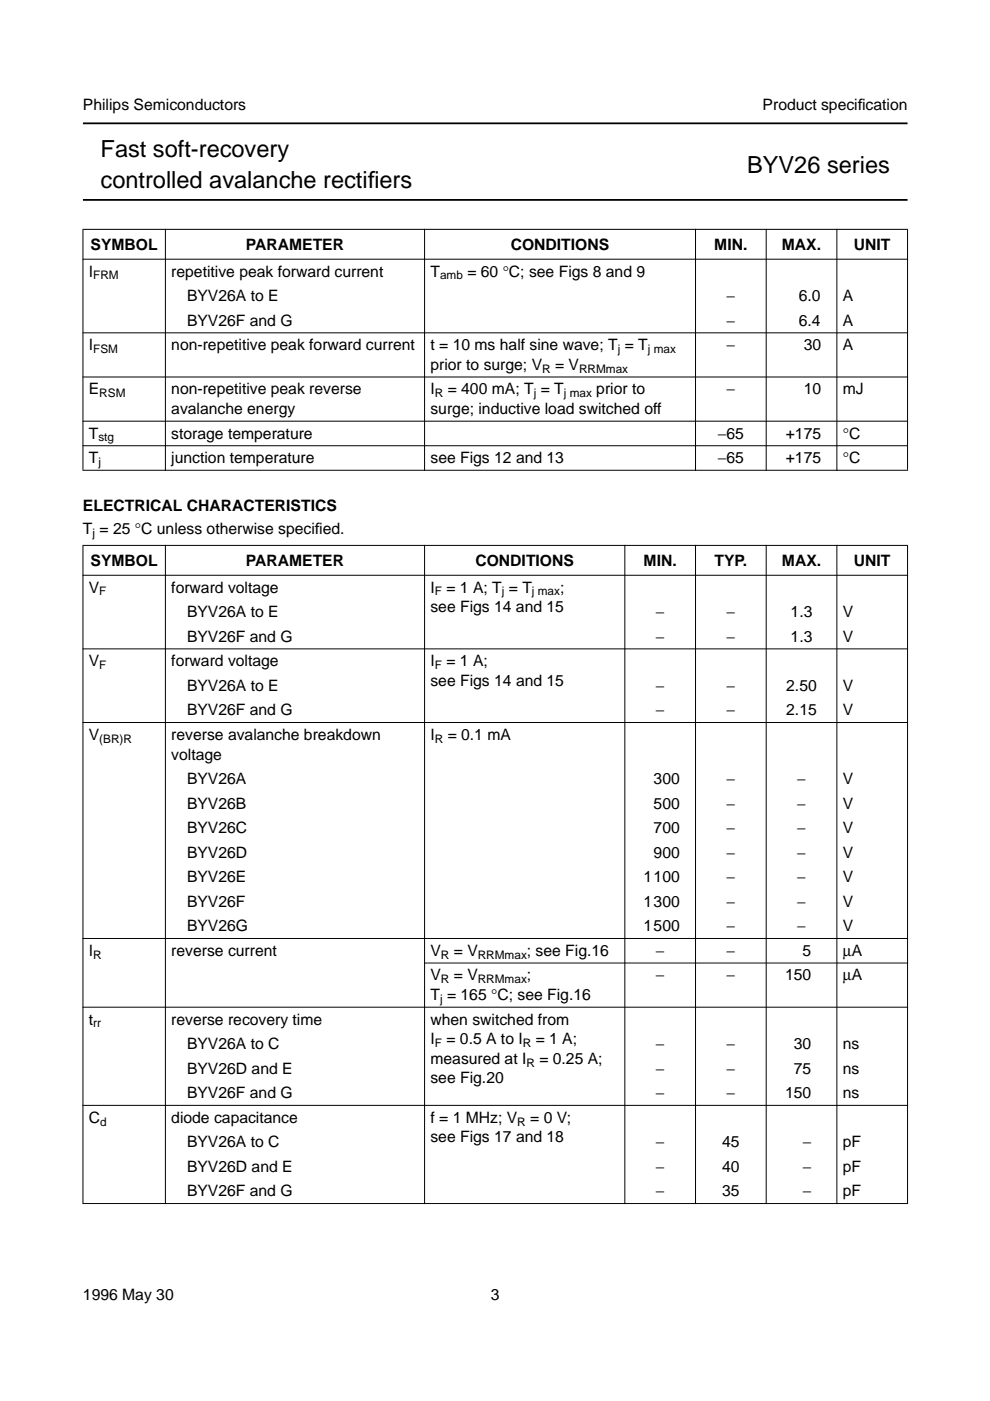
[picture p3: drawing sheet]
<svg xmlns="http://www.w3.org/2000/svg" width="210mm" height="297mm" viewBox="0 0 210 297" stroke-linecap="round" stroke-linejoin="round" font-family="sans-serif">
<defs><g id="words">
<g font-size="5">
<text x="21.3" y="33.3">Fast soft-recovery</text>
<text x="21.3" y="39.9">controlled avalanche rectif</text>
<text x="78" y="39.9">iers</text>
<text x="158.4" y="36.6">BYV26 series</text>
</g>
<g font-size="3.3">
<text x="17.6" y="23.4">Philips Semiconductors</text>
<text x="161.7" y="23.4">Product specif</text>
<text x="181.9" y="23.4">ication</text>
<text x="19.2" y="52.9">SYMBOL</text>
<text x="52.1" y="52.9">PARAMETER</text>
<text x="108.3" y="52.9">CONDITIONS</text>
<text x="151.4" y="52.9">MIN.</text>
<text x="165.8" y="52.9">MAX.</text>
<text x="181" y="52.9">UNIT</text>
<text x="18.8" y="58.6">I</text>
<text x="36.3" y="58.6">repetitive peak forward current</text>
<text x="91.3" y="58.6">T</text>
<text x="99.1" y="58.6">= 60 °C; see Figs 8 and 9</text>
<text x="39.6" y="63.8">BYV26A to E</text>
<text x="154" y="63.8">−</text>
<text x="169.3" y="63.8">6.0</text>
<text x="178.7" y="63.8">A</text>
<text x="39.6" y="69">BYV26F and G</text>
<text x="154" y="69">−</text>
<text x="169.3" y="69">6.4</text>
<text x="178.7" y="69">A</text>
<text x="18.8" y="74.2">I</text>
<text x="36.3" y="74.2">non-repetitive peak forward current</text>
<text x="91.3" y="74.2">t = 10 ms half sine wave; T = T</text>
<text x="154" y="74.2">−</text>
<text x="170.4" y="74.2">30</text>
<text x="178.7" y="74.2">A</text>
<text x="18.8" y="83.6">E</text>
<text x="36.3" y="83.6">non-repetitive peak reverse</text>
<text x="91.3" y="78.4">prior to surge; V</text>
<text x="91.3" y="83.6">I</text>
<text x="94.9" y="83.6">= 400 mA; T = T</text>
<text x="117.7" y="78.4">= V</text>
<text x="126.4" y="83.6">prior to</text>
<text x="154" y="83.6">−</text>
<text x="170.4" y="83.6">10</text>
<text x="178.7" y="83.6">mJ</text>
<text x="36.3" y="87.8">avalanche energy</text>
<text x="91.3" y="87.8">surge; inductive load switched off</text>
<text x="18.8" y="93">T</text>
<text x="36.3" y="93">storage temperature</text>
<text x="152.2" y="93">−65</text>
<text x="166.6" y="93">+175</text>
<text x="178.7" y="93">°C</text>
<text x="18.8" y="98.2">T</text>
<text x="36.3" y="98.2">junction temperature</text>
<text x="91.3" y="98.2">see Figs 12 and 13</text>
<text x="152.2" y="98.2">−65</text>
<text x="166.6" y="98.2">+175</text>
<text x="178.7" y="98.2">°C</text>
<text x="17.6" y="108.4">ELECTRICAL CHARACTERISTICS</text>
<text x="17.6" y="113.2">T = 25 °C unless otherwise specif</text>
<text x="66.8" y="113.2">ied.</text>
<text x="19.2" y="119.9">SYMBOL</text>
<text x="52.1" y="119.9">PARAMETER</text>
<text x="100.8" y="119.9">CONDITIONS</text>
<text x="136.5" y="119.9">MIN.</text>
<text x="151.5" y="119.9">TYP.</text>
<text x="165.8" y="119.9">MAX.</text>
<text x="181" y="119.9">UNIT</text>
<text x="18.8" y="125.6">V</text>
<text x="36.3" y="125.6">forward voltage</text>
<text x="91.3" y="125.6">I</text>
<text x="94.6" y="125.6">= 1 A; T = T</text>
<text x="118.8" y="125.6">;</text>
<text x="39.6" y="130.8">BYV26A to E</text>
<text x="91.3" y="129.8">see Figs 14 and 15</text>
<text x="139.1" y="130.8">−</text>
<text x="154" y="130.8">−</text>
<text x="167.6" y="130.8">1.3</text>
<text x="178.7" y="130.8">V</text>
<text x="39.6" y="136">BYV26F and G</text>
<text x="139.1" y="136">−</text>
<text x="154" y="136">−</text>
<text x="167.6" y="136">1.3</text>
<text x="178.7" y="136">V</text>
<text x="18.8" y="141.3">V</text>
<text x="36.3" y="141.3">forward voltage</text>
<text x="91.3" y="141.3">I</text>
<text x="94.6" y="141.3">= 1 A;</text>
<text x="39.6" y="146.5">BYV26A to E</text>
<text x="91.3" y="145.4">see Figs 14 and 15</text>
<text x="139.1" y="146.5">−</text>
<text x="154" y="146.5">−</text>
<text x="166.7" y="146.5">2.50</text>
<text x="178.7" y="146.5">V</text>
<text x="39.6" y="151.7">BYV26F and G</text>
<text x="139.1" y="151.7">−</text>
<text x="154" y="151.7">−</text>
<text x="166.7" y="151.7">2.15</text>
<text x="178.7" y="151.7">V</text>
<text x="18.8" y="156.9">V</text>
<text x="36.3" y="156.9">reverse avalanche breakdown</text>
<text x="36.3" y="161">voltage</text>
<text x="91.3" y="156.9">I</text>
<text x="94.9" y="156.9">= 0.1 mA</text>
<text x="39.7" y="166.2">BYV26A</text>
<text x="138.6" y="166.2">300</text>
<text x="154" y="166.2">−</text>
<text x="169" y="166.2">−</text>
<text x="178.7" y="166.2">V</text>
<text x="39.7" y="171.4">BYV26B</text>
<text x="138.6" y="171.4">500</text>
<text x="154" y="171.4">−</text>
<text x="169" y="171.4">−</text>
<text x="178.7" y="171.4">V</text>
<text x="39.7" y="176.6">BYV26C</text>
<text x="138.6" y="176.6">700</text>
<text x="154" y="176.6">−</text>
<text x="169" y="176.6">−</text>
<text x="178.7" y="176.6">V</text>
<text x="39.7" y="181.8">BYV26D</text>
<text x="138.6" y="181.8">900</text>
<text x="154" y="181.8">−</text>
<text x="169" y="181.8">−</text>
<text x="178.7" y="181.8">V</text>
<text x="39.7" y="187">BYV26E</text>
<text x="136.5" y="187">1100</text>
<text x="154" y="187">−</text>
<text x="169" y="187">−</text>
<text x="178.7" y="187">V</text>
<text x="39.7" y="197.4">BYV26G</text>
<text x="39.7" y="192.2">BYV26F</text>
<text x="136.5" y="192.2">1300</text>
<text x="136.5" y="197.4">1500</text>
<text x="154" y="192.2">−</text>
<text x="154" y="197.4">−</text>
<text x="169" y="192.2">−</text>
<text x="169" y="197.4">−</text>
<text x="178.7" y="197.4">V</text>
<text x="178.7" y="192.2">V</text>
<text x="18.8" y="202.6">I</text>
<text x="36.3" y="202.7">reverse current</text>
<text x="91.3" y="202.7">V</text>
<text x="96.2" y="202.7">= V</text>
<text x="111.7" y="202.7">; see Fig.16</text>
<text x="139.1" y="202.7">−</text>
<text x="154" y="202.7">−</text>
<text x="170.2" y="202.7">5</text>
<text x="178.7" y="202.7">µA</text>
<text x="91.3" y="207.9">V</text>
<text x="96.2" y="207.9">= V</text>
<text x="111.7" y="207.9">;</text>
<text x="139.1" y="207.9">−</text>
<text x="154" y="207.9">−</text>
<text x="166.5" y="207.9">150</text>
<text x="178.7" y="207.9">µA</text>
<text x="91.3" y="212">T = 165 °C; see Fig.16</text>
<text x="18.8" y="217.2">t</text>
<text x="36.3" y="217.2">reverse recovery time</text>
<text x="91.3" y="221.4">I</text>
<text x="91.3" y="217.2">when switched from</text>
<text x="94.6" y="221.4">= 0.5 A to I</text>
<text x="113.6" y="221.4">= 1 A;</text>
<text x="39.7" y="222.4">BYV26A to C</text>
<text x="39.7" y="227.6">BYV26D and E</text>
<text x="91.3" y="225.6">measured at I</text>
<text x="114.4" y="225.6">= 0.25 A;</text>
<text x="139.1" y="222.4">−</text>
<text x="139.1" y="227.6">−</text>
<text x="154" y="222.4">−</text>
<text x="154" y="227.6">−</text>
<text x="168.3" y="222.4">30</text>
<text x="168.3" y="227.6">75</text>
<text x="178.7" y="222.4">ns</text>
<text x="178.7" y="227.6">ns</text>
<text x="39.7" y="232.8">BYV26F and G</text>
<text x="91.3" y="229.7">see Fig.20</text>
<text x="139.1" y="232.8">−</text>
<text x="154" y="232.8">−</text>
<text x="166.5" y="232.8">150</text>
<text x="178.7" y="232.8">ns</text>
<text x="18.8" y="238">C</text>
<text x="36.3" y="238">diode capacitance</text>
<text x="91.3" y="238">f = 1 MHz; V</text>
<text x="112.4" y="238">= 0 V;</text>
<text x="39.6" y="243.2">BYV26A to C</text>
<text x="91.3" y="242.2">see Figs 17 and 18</text>
<text x="139.1" y="243.2">−</text>
<text x="153.1" y="243.2">45</text>
<text x="170.2" y="243.2">−</text>
<text x="178.7" y="243.2">pF</text>
<text x="39.6" y="248.4">BYV26D and E</text>
<text x="139.1" y="248.4">−</text>
<text x="153.1" y="248.4">40</text>
<text x="170.2" y="248.4">−</text>
<text x="178.7" y="248.4">pF</text>
<text x="39.6" y="253.6">BYV26F and G</text>
<text x="139.1" y="253.6">−</text>
<text x="153.1" y="253.6">35</text>
<text x="170.2" y="253.6">−</text>
<text x="178.7" y="253.6">pF</text>
<text x="17.6" y="275.6">1996 May 30</text>
<text x="104.1" y="275.6">3</text>
</g>
<g font-size="2.5">
<text x="19.8" y="59.2">FRM</text>
<text x="93.3" y="59.2">amb</text>
<text x="19.8" y="74.8">FSM</text>
<text x="131" y="74.8">j</text>
<text x="137.4" y="74.8">j max</text>
<text x="115" y="79">R</text>
<text x="122.8" y="79">RRMmax</text>
<text x="21.1" y="84.2">RSM</text>
<text x="92.2" y="84.2">R</text>
<text x="113.2" y="84.2">j</text>
<text x="119.5" y="84.2">j max</text>
<text x="20.9" y="93.6">stg</text>
<text x="20.9" y="98.8">j</text>
<text x="19.6" y="113.8">j</text>
<text x="21.1" y="126.2">F</text>
<text x="92.2" y="126.2">F</text>
<text x="106.4" y="126.2">j</text>
<text x="112.8" y="126.2">j max</text>
<text x="21.1" y="141.9">F</text>
<text x="92.2" y="141.9">F</text>
<text x="21.1" y="157.5">(BR)R</text>
<text x="92.2" y="157.5">R</text>
<text x="19.8" y="203.3">R</text>
<text x="93.5" y="203.3">R</text>
<text x="101.3" y="203.3">RRMmax</text>
<text x="93.5" y="208.5">R</text>
<text x="101.3" y="208.5">RRMmax</text>
<text x="93.3" y="212.6">j</text>
<text x="19.8" y="217.8">rr</text>
<text x="92.2" y="222">F</text>
<text x="110.8" y="222">R</text>
<text x="111.6" y="226.2">R</text>
<text x="21.2" y="238.6">d</text>
<text x="109.7" y="238.6">R</text>
</g>
</g></defs>
<path d="M17.6 26.2h174.8M17.6 42.4h174.8" fill="none" stroke="#000" stroke-width=".38"/>
<g fill="#000" stroke="#000" stroke-width=".21">
<path d="M17.5 48.6h175zM17.5 55h175zM17.5 70.6h175zM17.5 79.9h175zM17.6 48.7v50.9zM35.1 48.5v51.3zM90 48.5v51.3zM147.5 48.5v51.3zM162.5 48.5v51.3zM177.4 48.5v51.3zM192.4 48.7v50.9zM17.5 89.3h175z"/>
<path d="M17.5 94.5h175zM17.5 99.7h175zM17.5 115.6h175zM17.5 122h175zM17.5 137.6h175zM17.5 153.2h175zM17.5 199h175zM89.9 204.2h102.6zM17.5 213.5h175zM17.5 234.4h175zM17.6 115.7v139.4zM35.1 115.5v139.8z"/>
<path d="M90 115.5v139.8zM132.5 115.5v139.8zM147.5 115.5v139.8zM162.5 115.5v139.8zM177.4 115.5v139.8zM192.4 115.7v139.4zM17.5 255.2h175z"/>
</g>
<use href="#words"/>
</svg>
